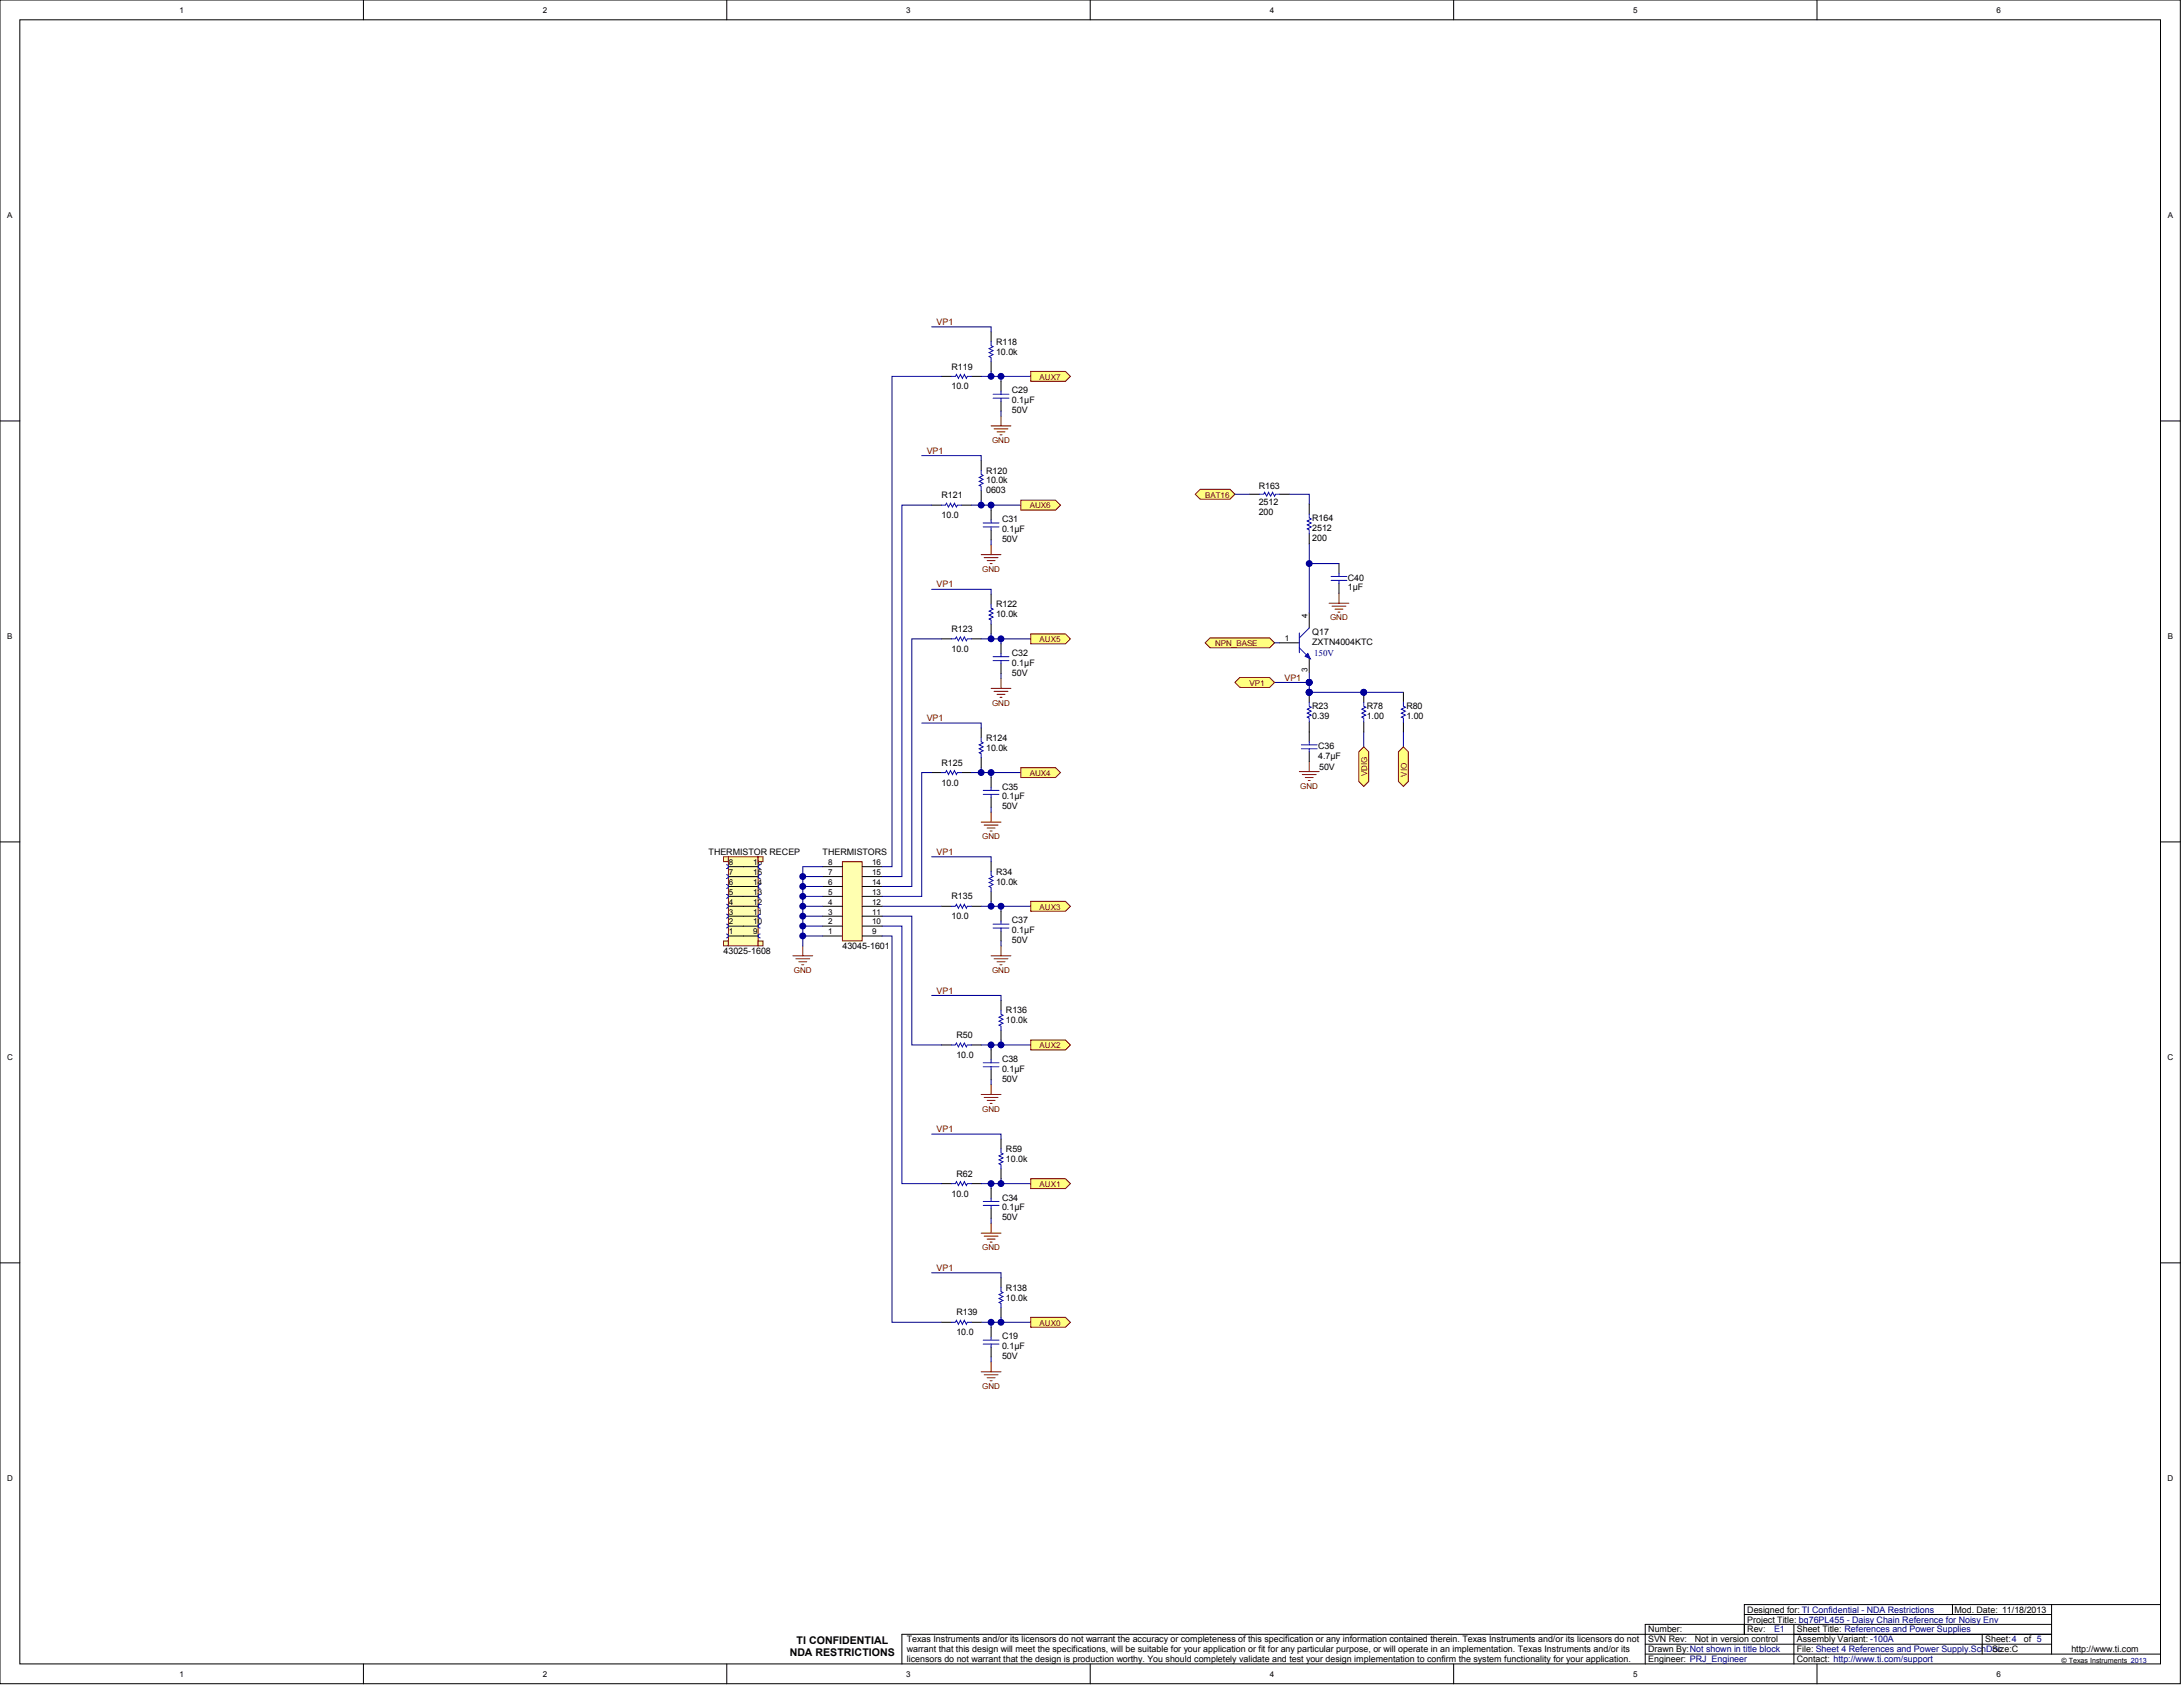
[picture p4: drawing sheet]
<svg xmlns="http://www.w3.org/2000/svg" width="930mm" height="721mm" viewBox="0 0 930 721" stroke-linecap="round" stroke-linejoin="round" font-family="sans-serif">
<defs><g id="words">
<g font-size="4.5">
<text x="339.4" y="700.2">TI CONFIDENTIAL</text>
<text x="336.4" y="705.3">NDA RESTRICTIONS</text>
</g>
<g font-size="3.8" fill="#800000">
<text x="399" y="138.4">VP1</text>
<text x="394.8" y="193.3">VP1</text>
<text x="399" y="250.2">VP1</text>
<text x="547.2" y="289.9">VP1</text>
<text x="394.8" y="307.2">VP1</text>
<text x="399" y="364.1">VP1</text>
<text x="399" y="423.2">VP1</text>
<text x="399" y="482.3">VP1</text>
<text x="399" y="541.3">VP1</text>
</g>
<g font-size="3.8">
<text x="424.3" y="146.9">R118</text>
<text x="424.3" y="151.1">10.0k</text>
<text x="405.3" y="157.4">R119</text>
<text x="405.3" y="165.9">10.0</text>
<text x="431.1" y="167.5">C29</text>
<text x="431.1" y="171.8">0.1µF</text>
<text x="431.1" y="176">50V</text>
<text x="420.1" y="201.7">R120</text>
<text x="420.1" y="205.9">10.0k</text>
<text x="536.2" y="208.5">R163</text>
<text x="401.1" y="212.3">R121</text>
<text x="420.1" y="210.2">0603</text>
<text x="536.2" y="215.2">2512</text>
<text x="401.1" y="220.7">10.0</text>
<text x="536.2" y="219.4">200</text>
<text x="559" y="222">R164</text>
<text x="426.8" y="226.6">0.1µF</text>
<text x="426.8" y="222.4">C31</text>
<text x="559" y="226.2">2512</text>
<text x="426.8" y="230.8">50V</text>
<text x="559" y="230.4">200</text>
<text x="574.2" y="251.5">1µF</text>
<text x="574.2" y="247.3">C40</text>
<text x="424.3" y="262.9">10.0k</text>
<text x="424.3" y="258.7">R122</text>
<text x="405.3" y="269.2">R123</text>
<text x="559" y="270.5">Q17</text>
<text x="559" y="274.7">ZXTN4004KTC</text>
<text x="405.3" y="277.7">10.0</text>
<text x="431.1" y="279.3">C32</text>
<text x="431.1" y="283.6">0.1µF</text>
<text x="431.1" y="287.8">50V</text>
<text x="559" y="302.1">R23</text>
<text x="582.2" y="302.1">R78</text>
<text x="599.1" y="302.1">R80</text>
<text x="559" y="306.3">0.39</text>
<text x="582.2" y="306.3">1.00</text>
<text x="599.1" y="306.3">1.00</text>
<text x="420.1" y="315.6">R124</text>
<text x="420.1" y="319.8">10.0k</text>
<text x="561.5" y="323.2">4.7µF</text>
<text x="561.5" y="319">C36</text>
<text x="401.1" y="326.2">R125</text>
<text x="561.9" y="327.9">50V</text>
<text x="401.1" y="334.6">10.0</text>
<text x="426.8" y="340.5">0.1µF</text>
<text x="426.8" y="336.3">C35</text>
<text x="426.8" y="344.7">50V</text>
<text x="301.9" y="364.1">THERMISTOR RECEP</text>
<text x="350.4" y="364.1">THERMISTORS</text>
<text x="424.3" y="376.8">10.0k</text>
<text x="424.3" y="372.6">R34</text>
<text x="405.3" y="383.1">R135</text>
<text x="405.3" y="391.6">10.0</text>
<text x="431.1" y="393.3">C37</text>
<text x="431.1" y="397.5">0.1µF</text>
<text x="431.1" y="401.7">50V</text>
<text x="308.2" y="406.3">43025-1608</text>
<text x="358.9" y="404.2">43045-1601</text>
<text x="428.5" y="431.7">R136</text>
<text x="428.5" y="435.9">10.0k</text>
<text x="407.4" y="442.2">R50</text>
<text x="407.4" y="450.6">10.0</text>
<text x="426.8" y="452.3">C38</text>
<text x="426.8" y="456.5">0.1µF</text>
<text x="426.8" y="460.8">50V</text>
<text x="428.5" y="490.7">R59</text>
<text x="428.5" y="494.9">10.0k</text>
<text x="407.4" y="501.3">R62</text>
<text x="405.3" y="509.7">10.0</text>
<text x="426.8" y="515.6">0.1µF</text>
<text x="426.8" y="511.4">C34</text>
<text x="426.8" y="519.8">50V</text>
<text x="428.5" y="549.8">R138</text>
<text x="428.5" y="554">10.0k</text>
<text x="407.4" y="560.3">R139</text>
<text x="407.4" y="568.8">10.0</text>
<text x="426.8" y="574.7">0.1µF</text>
<text x="426.8" y="570.5">C19</text>
<text x="426.8" y="578.9">50V</text>
<text x="744.3" y="686.9">Designed for: TI Confidential - NDA Restrictions</text>
<text x="832.6" y="686.9">Mod. Date: 11/18/2013</text>
<text x="702.1" y="695.3">Number:</text>
<text x="744.3" y="691.1">Project Title: bq76PL455 - Daisy Chain Reference for Noisy Env</text>
<text x="744.3" y="695.3">Rev:</text>
<text x="765.4" y="695.3">Sheet Title: References and Power Supplies</text>
<text x="386.3" y="699.6">Texas Instruments and/or its licensors do not warrant the accuracy or completeness of this specification or any information contained therein. Texas Instruments and/or its licensors do not</text>
<text x="702.1" y="699.6">SVN Rev:</text>
<text x="722" y="699.6">Not in version control</text>
<text x="765.4" y="699.6">Assembly Variant: -100A</text>
<text x="845.7" y="699.6">Sheet:4</text>
<text x="862.1" y="699.6">of 5</text>
<text x="386.3" y="703.8">warrant that this design will meet the specifications, will be suitable for your application or fit for any particular purpose, or will operate in an implementation. Texas Instruments and/or its</text>
<text x="702.1" y="703.8">Drawn By:Not shown in title block</text>
<text x="765.4" y="703.8">File: Sheet 4 References and Power Supply.SchDoc</text>
<text x="848.6" y="703.8">Size:C</text>
<text x="882.4" y="703.8">http://www.ti.com</text>
<text x="386.3" y="708">licensors do not warrant that the design is production worthy. You should completely validate and test your design implementation to confirm the system functionality for your application.</text>
<text x="702.1" y="708">Engineer: PRJ_Engineer</text>
<text x="765.4" y="708">Contact: http://www.ti.com/support</text>
</g>
<g font-size="3.8" fill="#000080">
<text x="559.8" y="279.3">150V</text>
<text x="755.7" y="695.3">E1</text>
</g>
<g font-size="3.4">
<text x="76.5" y="5.4">1</text>
<text x="231.3" y="5.4">2</text>
<text x="386.1" y="5.4">3</text>
<text x="540.9" y="5.4">4</text>
<text x="695.7" y="5.4">5</text>
<text x="850.5" y="5.4">6</text>
<text x="3.1" y="92.7">A</text>
<text x="923.5" y="92.7">A</text>
<text x="557" y="263.3" transform="rotate(-90 557 263.3)">4</text>
<text x="3.1" y="272">B</text>
<text x="547.4" y="273.1">1</text>
<text x="923.5" y="272">B</text>
<text x="557" y="286.3" transform="rotate(-90 557 286.3)">3</text>
<text x="310.5" y="368.5">8</text>
<text x="320.9" y="368.5">16</text>
<text x="352.7" y="368.5">8</text>
<text x="371.5" y="368.5">16</text>
<text x="310.5" y="376.9">6</text>
<text x="310.5" y="372.7">7</text>
<text x="320.9" y="376.9">14</text>
<text x="320.9" y="372.7">15</text>
<text x="352.7" y="376.9">6</text>
<text x="352.7" y="372.7">7</text>
<text x="371.5" y="376.9">14</text>
<text x="371.5" y="372.7">15</text>
<text x="310.5" y="381.1">5</text>
<text x="320.9" y="381.1">13</text>
<text x="352.7" y="381.1">5</text>
<text x="371.5" y="381.1">13</text>
<text x="310.5" y="389.5">3</text>
<text x="310.5" y="385.3">4</text>
<text x="320.9" y="389.5">11</text>
<text x="320.9" y="385.3">12</text>
<text x="352.7" y="389.5">3</text>
<text x="352.7" y="385.3">4</text>
<text x="371.5" y="389.5">11</text>
<text x="371.5" y="385.3">12</text>
<text x="310.5" y="393.8">2</text>
<text x="320.9" y="393.8">10</text>
<text x="352.7" y="393.8">2</text>
<text x="371.5" y="393.8">10</text>
<text x="310.5" y="398">1</text>
<text x="320.9" y="398">9</text>
<text x="352.7" y="398">1</text>
<text x="371.5" y="398">9</text>
<text x="3" y="451.4">C</text>
<text x="923.4" y="451.4">C</text>
<text x="3" y="630.7">D</text>
<text x="923.4" y="630.7">D</text>
<text x="76.5" y="714.2">1</text>
<text x="231.3" y="714.2">2</text>
<text x="386.1" y="714.2">3</text>
<text x="540.9" y="714.2">4</text>
<text x="695.7" y="714.2">5</text>
<text x="850.5" y="714.2">6</text>
</g>
<g font-size="3.4" fill="#800000">
<text x="442.9" y="161.7">AUX7</text>
<text x="422.6" y="188.7">GND</text>
<text x="513.4" y="211.9">BAT16</text>
<text x="438.7" y="216.6">AUX6</text>
<text x="418.4" y="243.6">GND</text>
<text x="566.6" y="264.2">GND</text>
<text x="442.9" y="273.5">AUX5</text>
<text x="517.6" y="275.2">NPN_BASE</text>
<text x="532.3" y="292.1">VP1</text>
<text x="422.6" y="300.5">GND</text>
<text x="438.7" y="330.5">AUX4</text>
<text x="553.9" y="336">GND</text>
<text x="582.3" y="330.6" transform="rotate(-90 582.3 330.6)">VDIG</text>
<text x="599.2" y="330.8" transform="rotate(-90 599.2 330.8)">VIO</text>
<text x="418.4" y="357.5">GND</text>
<text x="442.9" y="387.4">AUX3</text>
<text x="338.2" y="414.4">GND</text>
<text x="422.6" y="414.4">GND</text>
<text x="442.9" y="446.5">AUX2</text>
<text x="418.4" y="473.5">GND</text>
<text x="442.9" y="505.6">AUX1</text>
<text x="418.4" y="532.6">GND</text>
<text x="442.9" y="564.6">AUX0</text>
<text x="418.4" y="591.6">GND</text>
</g>
<text font-size="3" x="878.2" y="708.2">© Texas Instruments 2013</text>
</g></defs>
<g fill="#fff" stroke="#000" stroke-width=".43">
<path d="M0 0h928.8v717.2h-928.8z"/>
<path d="M8.4 8.4h911.9v700.4h-911.9z"/>
</g>
<g fill="none" stroke="#000" stroke-width=".43">
<path d="M154.8 0v8.4M309.6 0v8.4M464.4 0v8.4M619.2 0v8.4M774 0v8.4M0 179.3h8.4M920.4 179.3h8.4M0 358.6h8.4M920.4 358.6h8.4M422.2 367.1v4.2M422.2 379.7v4.2M401.1 386h4.2"/>
<path d="M413.7 386h4.3M426.4 426.1v4.2M426.4 438.8v4.2M401.1 445.1h4.2M413.7 445.1h4.3M426.4 485.2v4.2M426.4 497.9v4.2M401.1 504.2h4.2M413.7 504.2h4.3M0 537.9h8.4M920.4 537.9h8.4M426.4 544.3v4.2"/>
<path d="M426.4 556.9v4.2M401.1 563.2h4.2M413.7 563.2h4.3M743.1 687.7h130.8M764.2 691.9v16.9M831.7 683.5v4.2M844.4 696.1v8.5M873.9 696.1h-489.7v12.7M873.9 691.9h-173.1v16.9M873.9 683.5v21.1M920.4 683.5h-177.3v12.6v-4.2M154.8 708.8v8.4"/>
<path d="M309.6 708.8v8.4M464.4 708.8v8.4M619.2 708.8v8.4M700.8 704.6h219.6M700.8 700.4h173.1M774 708.8v8.4"/>
</g>
<g fill="none" stroke="#800000" stroke-width=".43">
<path d="M422.2 407.1h8.4M423.5 408.4h5.9M424.7 409.7h3.4M426 410.9h.8M426.4 402.9v4.2M418 466.2h8.4M419.2 467.5h5.9M420.5 468.7h3.4M421.8 470h.8M422.2 462v4.2M418 525.3h8.4M419.2 526.5h5.9"/>
<path d="M420.5 527.8h3.4M421.8 529.1h.8M422.2 521.1v4.2M418 584.3h8.4M419.2 585.6h5.9M420.5 586.9h3.4M421.8 588.1h.8M422.2 580.1v4.2"/>
</g>
<path d="M422.2 371.3v1.7l.8 .4-1.7 .8 1.7 .9-1.7 .8 1.7 .9-1.7 .8 .9 .4v1.7M405.3 386h1.7l.4-.8 .9 1.7 .8-1.7 .8 1.7 .9-1.7 .8 1.7 .5-.9h1.6M426.4 430.3v1.7l.9 .5-1.7 .8 1.7 .8-1.7 .9 1.7 .8-1.7 .9 .8 .4v1.7M405.3 445.1h1.7l.4-.8 .9 1.7 .8-1.7 .8 1.7 .9-1.7 .8 1.7 .5-.9h1.6M426.4 489.4v1.7l.9 .4-1.7 .9 1.7 .8-1.7 .9 1.7 .8-1.7 .8 .8 .5v1.7M405.3 504.2h1.7l.4-.9 .9 1.7 .8-1.7 .8 1.7 .9-1.7 .8 1.7 .5-.8h1.6M426.4 548.5v1.7l.9 .4-1.7 .8 1.7 .9-1.7 .8 1.7 .9-1.7 .8 .8 .4v1.7M405.3 563.2h1.7l.4-.8 .9 1.7 .8-1.7 .8 1.7 .9-1.7 .8 1.7 .5-.9h1.6" fill="none" stroke="#00f" stroke-width=".43"/>
<g fill="none" stroke="#000080" stroke-width=".43">
<path d="M396.9 365h25.3v2.1M375.8 390.3h12.6v54.8h12.7M375.8 398.7h4.2v164.5h21.1M375.8 394.5h8.4v109.7h16.9M375.8 386h25.3M418 386h21.1M422.2 383.9v2.1M426.4 386v2.2M426.4 400.8v2.1M396.9 424h29.5v2.1M418 445.1h21.1M422.2 445.1v2.1"/>
<path d="M422.2 459.9v2.1M426.4 443v2.1M396.9 483.1h29.5v2.1M418 504.2h21.1M422.2 504.2v2.1M422.2 518.9v2.2M426.4 502.1v2.1M396.9 542.2h29.5v2.1M418 563.2h21.1M422.2 563.2v2.2M422.2 578v2.1M426.4 561.1v2.1"/>
</g>
<g fill="#000080" stroke="#000080" stroke-width=".43">
<circle cx="426.4" cy="386" r="1.25"/>
<circle cx="422.2" cy="386" r="1.25"/>
<circle cx="426.4" cy="445.1" r="1.25"/>
<circle cx="422.2" cy="563.2" r="1.25"/>
<circle cx="426.4" cy="563.2" r="1.25"/>
<circle cx="422.2" cy="504.2" r="1.25"/>
<circle cx="426.4" cy="504.2" r="1.25"/>
<circle cx="422.2" cy="445.1" r="1.25"/>
</g>
<g fill="#ffff80" stroke="#800000" stroke-width=".43">
<path d="M439.1 383.9h14.8l2.1 2.1-2.1 2.2h-14.8z" fill-rule="evenodd"/>
<path d="M439.1 443h14.8l2.1 2.1-2.1 2.1h-14.8z" fill-rule="evenodd"/>
<path d="M439.1 502.1h14.8l2.1 2.1-2.1 2.1h-14.8z" fill-rule="evenodd"/>
<path d="M439.1 561.1h14.8l2.1 2.1-2.1 2.2h-14.8z" fill-rule="evenodd"/>
</g>
<path d="M310.3 365h12.6v37.9h-12.6z" fill="#ffffb0" stroke="#800000" stroke-width=".43"/>
<path d="M310.3 377.6h12.7M310.3 373.4h12.7M310.3 369.2h12.7M310.3 398.7h12.7M310.3 394.5h12.7M310.3 390.3h12.7M310.3 386h12.7M310.3 381.8h12.7" fill="none" stroke="#000" stroke-width=".43"/>
<g fill="none" stroke="#00f" stroke-width=".43">
<path d="M309.5 376.8a.82 .82 0 0 1 .8 .8 .82 .82 0 0 1-.8 .8M309.5 372.5a.82 .82 0 0 1 .8 .9 .82 .82 0 0 1-.8 .8M309.5 368.3a.82 .82 0 0 1 .8 .8 .82 .82 0 0 1-.8 .9M323.8 368.3a.82 .82 0 0 0-.8 .8 .82 .82 0 0 0 .8 .9M323.8 372.5a.82 .82 0 0 0-.8 .9 .82 .82 0 0 0 .8 .8M323.8 376.8a.82 .82 0 0 0-.8 .8 .82 .82 0 0 0 .8 .8M309.5 397.9a.82 .82 0 0 1 .8 .8 .82 .82 0 0 1-.8 .8M309.5 393.6a.82 .82 0 0 1 .8 .9 .82 .82 0 0 1-.8 .8M309.5 389.4a.82 .82 0 0 1 .8 .8 .82 .82 0 0 1-.8 .9M309.5 385.2a.82 .82 0 0 1 .8 .8 .82 .82 0 0 1-.8 .8M309.5 381a.82 .82 0 0 1 .8 .8 .82 .82 0 0 1-.8 .8M323.8 381a.82 .82 0 0 0-.8 .8 .82 .82 0 0 0 .8 .8"/>
<path d="M323.8 385.2a.82 .82 0 0 0-.8 .8 .82 .82 0 0 0 .8 .8M323.8 389.4a.82 .82 0 0 0-.8 .8 .82 .82 0 0 0 .8 .9M323.8 393.6a.82 .82 0 0 0-.8 .9 .82 .82 0 0 0 .8 .8M323.8 397.9a.82 .82 0 0 0-.8 .8 .82 .82 0 0 0 .8 .8"/>
</g>
<g fill="#ffffb0" stroke="#800000" stroke-width=".43">
<path d="M323 365h2v2h-2z"/>
<path d="M308.2 365h2.1v2h-2.1z"/>
<path d="M323 400.8h2v2.1h-2z"/>
<path d="M308.2 400.8h2.1v2.1h-2.1z"/>
</g>
<path d="M337.8 407.1h8.4M339 408.4h5.9M340.3 409.7h3.4M341.6 410.9h.8M342 402.9v4.2" fill="none" stroke="#800000" stroke-width=".43"/>
<path d="M358.9 367.1h8.4v33.7h-8.4z" fill="#ffffb0" stroke="#800000" stroke-width=".43"/>
<g fill="none" stroke="#000" stroke-width=".43">
<path d="M418 310.1v4.2M396.9 329.1h4.2M409.5 329.1h4.2M418 322.8v4.2M350.4 377.6h8.5M350.4 373.4h8.5M350.4 369.2h8.5M367.3 377.6h8.5M367.3 373.4h8.5M367.3 369.2h8.5M350.4 398.7h8.5M350.4 394.5h8.5"/>
<path d="M350.4 390.3h8.5M350.4 386h8.5M350.4 381.8h8.5M367.3 398.7h8.5M367.3 394.5h8.5M367.3 390.3h8.5M367.3 386h8.5M367.3 381.8h8.5"/>
</g>
<g fill="none" stroke="#000080" stroke-width=".43">
<path d="M392.6 308h25.4v2.1M413.7 329.1h21.2M418 327v2.1M422.2 329.1v2.1M422.2 343.9v2.1M342 373.4h8.4M342 377.6h8.4M350.4 369.2h-8.4v33.7M342 381.8h8.4M342 386h8.4M342 390.3h8.4M342 394.5h8.4"/>
<path d="M342 398.7h8.4"/>
</g>
<g fill="#000080" stroke="#000080" stroke-width=".43">
<circle cx="342" cy="373.4" r="1.25"/>
<circle cx="342" cy="377.6" r="1.25"/>
<circle cx="342" cy="381.8" r="1.25"/>
<circle cx="342" cy="386" r="1.25"/>
<circle cx="342" cy="390.2" r="1.25"/>
<circle cx="342" cy="394.5" r="1.25"/>
<circle cx="342" cy="398.7" r="1.25"/>
<circle cx="422.2" cy="329.1" r="1.25"/>
<circle cx="418" cy="329.1" r="1.25"/>
</g>
<path d="M418 350.2h8.4M419.2 351.4h5.9M420.5 352.7h3.4M421.8 354h.8M422.2 346v4.2" fill="none" stroke="#800000" stroke-width=".43"/>
<path d="M418 314.3v1.7l.8 .4-1.7 .9 1.7 .8-1.7 .9 1.7 .8-1.7 .8 .9 .5v1.7M401.1 329.1h1.7l.4-.9 .8 1.7 .9-1.7 .8 1.7 .9-1.7 .8 1.7 .4-.8h1.7" fill="none" stroke="#00f" stroke-width=".43"/>
<path d="M434.9 327h14.7l2.1 2.1-2.1 2.1h-14.7z" fill-rule="evenodd" fill="#ffff80" stroke="#800000" stroke-width=".43"/>
<path d="M422.2 293.2h8.4M423.5 294.5h5.9M424.7 295.8h3.4M426 297h.8M426.4 289v4.2" fill="none" stroke="#800000" stroke-width=".43"/>
<path d="M422.2 253.1v4.3M401.1 272.1h4.2M413.7 272.1h4.3M422.2 265.8v4.2" fill="none" stroke="#000" stroke-width=".43"/>
<path d="M422.2 257.4v1.7l.8 .4-1.7 .8 1.7 .9-1.7 .8 1.7 .8-1.7 .9 .9 .4v1.7M405.3 272.1h1.7l.4-.8 .9 1.7 .8-1.7 .8 1.7 .9-1.7 .8 1.7 .5-.9h1.6" fill="none" stroke="#00f" stroke-width=".43"/>
<path d="M396.9 251h25.3v2.1M418 272.1h21.1M422.2 270v2.1M426.4 272.1v2.1M426.4 286.9v2.1" fill="none" stroke="#000080" stroke-width=".43"/>
<g fill="#000080" stroke="#000080" stroke-width=".43">
<circle cx="426.4" cy="272.1" r="1.25"/>
<circle cx="422.2" cy="272.1" r="1.25"/>
</g>
<path d="M439.1 270h14.8l2.1 2.1-2.1 2.1h-14.8z" fill-rule="evenodd" fill="#ffff80" stroke="#800000" stroke-width=".43"/>
<path d="M418 236.3h8.4M419.2 237.5h5.9M420.5 238.8h3.4M422.2 232v4.3M421.8 240.1h.8" fill="none" stroke="#800000" stroke-width=".43"/>
<path d="M418 196.2v4.2M396.9 215.2h4.2M409.5 215.2h4.2M418 208.8v4.3" fill="none" stroke="#000" stroke-width=".43"/>
<path d="M401.1 215.2h1.7l.4-.9 .8 1.7 .9-1.7 .8 1.7 .9-1.7 .8 1.7 .4-.8h1.7M418 200.4v1.7l.8 .4-1.7 .9 1.7 .8-1.7 .8 1.7 .9-1.7 .8 .9 .5v1.6" fill="none" stroke="#00f" stroke-width=".43"/>
<path d="M392.6 194.1h25.4v2.1M413.7 215.2h21.2M418 213.1v2.1M422.2 215.2v2.1M422.2 229.9v2.1" fill="none" stroke="#000080" stroke-width=".43"/>
<g fill="#000080" stroke="#000080" stroke-width=".43">
<circle cx="422.2" cy="215.2" r="1.25"/>
<circle cx="418" cy="215.2" r="1.25"/>
</g>
<path d="M434.9 213.1h14.7l2.1 2.1-2.1 2.1h-14.7z" fill-rule="evenodd" fill="#ffff80" stroke="#800000" stroke-width=".43"/>
<path d="M426.4 177.2v4.2M422.2 181.4h8.4M423.5 182.7h5.9M424.7 184h3.4M426 185.2h.8" fill="none" stroke="#800000" stroke-width=".43"/>
<path d="M422.2 141.3v4.3M422.2 154v4.2M401.1 160.3h4.2M413.7 160.3h4.3" fill="none" stroke="#000" stroke-width=".43"/>
<path d="M422.2 145.6v1.6l.8 .5-1.7 .8 1.7 .9-1.7 .8 1.7 .8-1.7 .9 .9 .4v1.7M405.3 160.3h1.7l.4-.8 .9 1.7 .8-1.7 .8 1.7 .9-1.7 .8 1.7 .5-.9h1.6" fill="none" stroke="#00f" stroke-width=".43"/>
<path d="M396.9 139.2h25.3v2.1M422.2 158.2v2.1M418 160.3h21.1M426.4 160.3v2.1M426.4 175.1v2.1" fill="none" stroke="#000080" stroke-width=".43"/>
<g fill="#000080" stroke="#000080" stroke-width=".43">
<circle cx="426.4" cy="160.3" r="1.25"/>
<circle cx="422.2" cy="160.3" r="1.25"/>
</g>
<path d="M439.1 158.2h14.8l2.1 2.1-2.1 2.1h-14.8z" fill-rule="evenodd" fill="#ffff80" stroke="#800000" stroke-width=".43"/>
<path d="M401.1 160.3h-21.1v208.9h-4.2M396.9 215.2h-12.7v158.2h-8.4M401.1 272.1h-12.7v105.5h-12.6M557.7 286.5v4.2h-14.8M396.9 329.1h-4.3v52.7h-16.8" fill="none" stroke="#000080" stroke-width=".43"/>
<g fill="none" stroke="#000" stroke-width=".43">
<path d="M426.4 162.4v4.3M426.4 170.9v4.2M422.2 217.3v4.2M422.2 225.7v4.2M426.4 274.2v4.3M545.1 273.8h8.4M557.7 261.2v6.3M426.4 282.7v4.2M557.7 280.1v6.4M557.7 294.9v4.2M557.7 307.6v8.4M422.2 331.2v4.2"/>
<path d="M422.2 339.6v4.3M557.7 320.2v4.2M426.4 388.2v4.2M426.4 396.6v4.2M422.2 447.2v4.2M422.2 455.7v4.2M422.2 506.3v4.2M422.2 514.7v4.2M422.2 565.4v4.2M422.2 573.8v4.2"/>
</g>
<g fill="none" stroke="#00f" stroke-width=".43">
<path d="M423 167.9h6.8M423 169.6h6.8M426.4 166.7v1.2M426.4 169.6v1.3M418.8 222.8h6.8M418.8 224.5h6.8M422.2 221.5v1.3M422.2 224.5v1.2M423 279.7h6.8M426.4 278.5v1.2M553.5 269.6v8.4M553.5 275.9l4.2 4.2"/>
<path d="M557.7 267.5l-4.2 4.2M423 281.4h6.8M426.4 281.4v1.3M557.7 299.1v1.7l.9 .4-1.7 .9 1.7 .8-1.7 .9 1.7 .8-1.7 .9 .8 .4v1.7M554.3 317.3h6.8M554.3 319h6.8M557.7 316v1.3M557.7 319v1.2M418.8 336.7h6.8M418.8 338.4h6.8M422.2 335.4v1.3M422.2 338.4v1.2"/>
<path d="M423 393.6h6.8M423 395.3h6.8M426.4 392.4v1.2M426.4 395.3v1.3M418.8 452.7h6.8M418.8 454.4h6.8M422.2 451.4v1.3M422.2 454.4v1.3M418.8 511.8h6.8M418.8 513.5h6.8M422.2 510.5v1.3M422.2 513.5v1.2"/>
<path d="M418.8 570.8h6.8M418.8 572.5h6.8M422.2 569.6v1.2M422.2 572.5v1.3"/>
</g>
<path d="M553.5 328.7h8.4M554.8 329.9h5.9M556 331.2h3.4M557.3 332.5h.8M557.7 324.4v4.3" fill="none" stroke="#800000" stroke-width=".43"/>
<g fill="#000080" stroke="#000080" stroke-width=".43">
<circle cx="557.7" cy="294.9" r="1.25"/>
<circle cx="557.7" cy="290.7" r="1.25"/>
</g>
<path d="M555.9 279.6l1.2-1.2 1.1 2.2z" fill="#00f" stroke="#00f" stroke-width=".43"/>
<g fill="#ffff80" stroke="#800000" stroke-width=".43">
<path d="M526.1 290.7l2.1-2.1h12.6l2.1 2.1-2.1 2.1h-12.6z" fill-rule="evenodd"/>
<path d="M578.8 320.2l2.1-2.1 2.1 2.1v12.7l-2.1 2.1-2.1-2.1z" fill-rule="evenodd"/>
</g>
<path d="M580.9 311.8v6.3M597.8 311.8v6.3" fill="none" stroke="#000080" stroke-width=".43"/>
<path d="M580.9 294.9v4.2M580.9 307.6v4.2" fill="none" stroke="#000" stroke-width=".43"/>
<circle cx="580.9" cy="294.9" r="1.25" fill="#000080" stroke="#000080" stroke-width=".43"/>
<path d="M580.9 299.1v1.7l.9 .4-1.7 .9 1.7 .8-1.7 .9 1.7 .8-1.7 .9 .8 .4v1.7" fill="none" stroke="#00f" stroke-width=".43"/>
<path d="M595.7 320.2l2.1-2.1 2.1 2.1v12.7l-2.1 2.1-2.1-2.1z" fill-rule="evenodd" fill="#ffff80" stroke="#800000" stroke-width=".43"/>
<path d="M597.8 294.9v4.2M597.8 307.6v4.2" fill="none" stroke="#000" stroke-width=".43"/>
<path d="M597.8 299.1v1.7l.9 .4-1.7 .9 1.7 .8-1.7 .9 1.7 .8-1.7 .9 .8 .4v1.7" fill="none" stroke="#00f" stroke-width=".43"/>
<path d="M557.7 290.7v4.2h40.1" fill="none" stroke="#000080" stroke-width=".43"/>
<g fill="#000080" stroke="#000080" stroke-width=".43">
<circle cx="557.7" cy="290.7" r="1.25"/>
<circle cx="557.7" cy="294.9" r="1.25"/>
</g>
<path d="M513.4 273.8l2.1-2.1h25.3l2.1 2.1-2.1 2.1h-25.3z" fill-rule="evenodd" fill="#ffff80" stroke="#800000" stroke-width=".43"/>
<path d="M557.7 231.6v29.6M557.7 240.1h12.7M542.9 273.8h2.2" fill="none" stroke="#000080" stroke-width=".43"/>
<path d="M566.2 256.9h8.4M567.4 258.2h5.9M568.7 259.5h3.4M570.4 252.7v4.2M570 260.7h.8" fill="none" stroke="#800000" stroke-width=".43"/>
<path d="M570.4 240.1v4.2M570.4 248.5v4.2" fill="none" stroke="#000" stroke-width=".43"/>
<path d="M567 245.6h6.8M567 247.2h6.8M570.4 244.3v1.3M570.4 247.2v1.3" fill="none" stroke="#00f" stroke-width=".43"/>
<circle cx="557.7" cy="240" r="1.25" fill="#000080" stroke="#000080" stroke-width=".43"/>
<path d="M509.2 210.5l2.1-2.1h12.6l2.2 2.1-2.2 2.1h-12.6z" fill-rule="evenodd" fill="#ffff80" stroke="#800000" stroke-width=".43"/>
<path d="M526.1 210.5h6.3M549.3 210.5h8.4v4.3" fill="none" stroke="#000080" stroke-width=".43"/>
<path d="M532.4 210.5h4.2M545.1 210.5h4.2M557.7 214.8v4.2M557.7 227.4v4.2" fill="none" stroke="#000" stroke-width=".43"/>
<path d="M536.6 210.5h1.7l.4-.8 .9 1.7 .8-1.7 .9 1.7 .8-1.7 .8 1.7 .5-.9h1.7M557.7 219v1.7l.9 .4-1.7 .8 1.7 .9-1.7 .8 1.7 .9-1.7 .8 .8 .4v1.7" fill="none" stroke="#00f" stroke-width=".43"/>
<use href="#words"/>
</svg>
